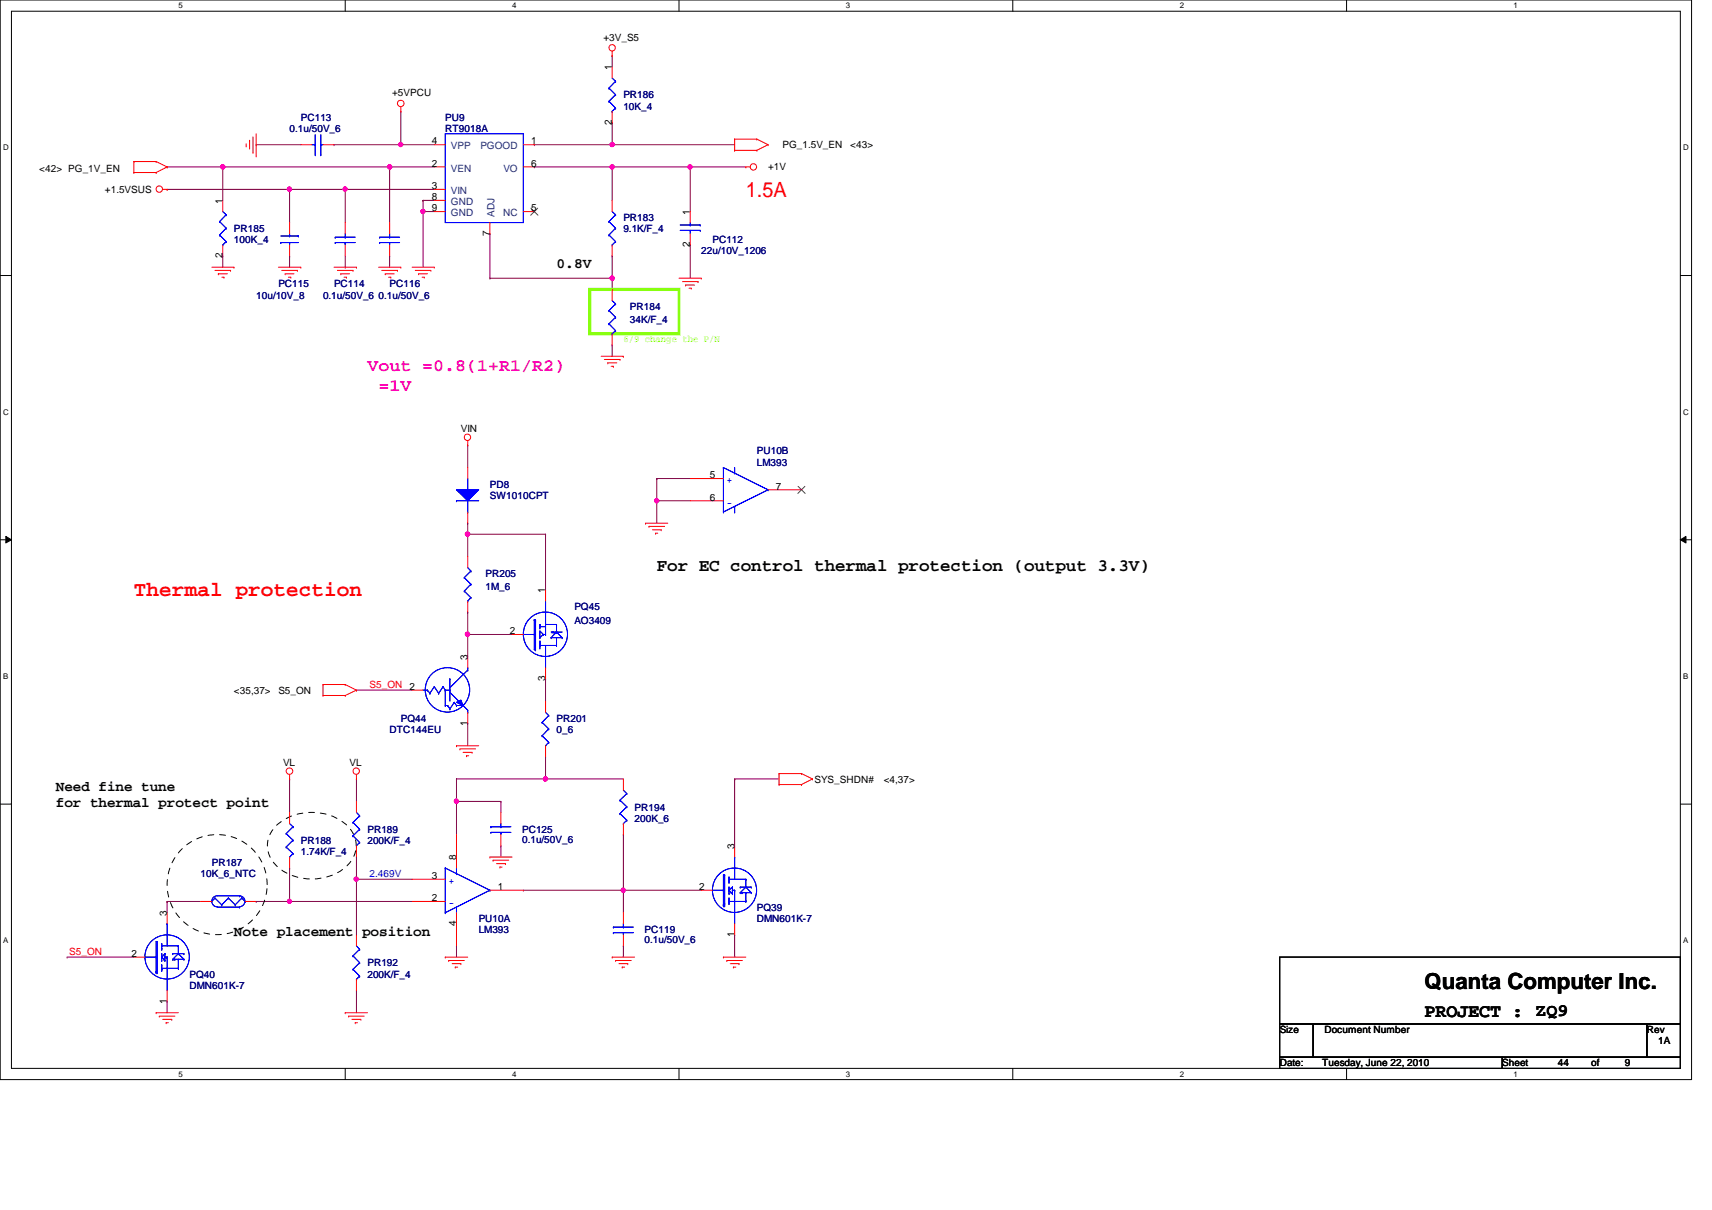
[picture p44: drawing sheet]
<svg xmlns="http://www.w3.org/2000/svg" width="297mm" height="210mm" viewBox="0 0 297 210" stroke-linecap="round" stroke-linejoin="round" font-family="sans-serif">
<defs><g id="words">
<text font-size="3.9" x="247.1" y="171.5">Quanta Computer Inc.</text>
<g font-size="3.6" fill="#f00">
<text x="129.4" y="34.2">1.5A</text>
<text x="23.2" y="103.4">Thermal protection</text>
</g>
<text font-size="3.3" x="247.1" y="176.4">PROJECT :</text>
<g font-size="3" fill="#f0f">
<text x="63.8" y="64.3">Vout =0.8(1+R1/R2)</text>
<text x="65.7" y="67.8">=1V</text>
</g>
<g font-size="3">
<text x="114" y="99.1">For EC control thermal protection (output 3.3V)</text>
<text x="266.4" y="176.3">ZQ9</text>
</g>
<g font-size="2.5">
<text x="96.6" y="46.5">0.8V</text>
<text x="9.7" y="137.2">Need fine tune</text>
<text x="9.7" y="140">for thermal protect point</text>
<text x="40.6" y="162.3">Note placement position</text>
</g>
<g font-size="1.7">
<text x="104.7" y="7">+3V_S5</text>
<text x="68" y="16.7">+5VPCU</text>
<text x="106.2" y="12.2" transform="rotate(-90 106.2 12.2)">1</text>
<text x="106.2" y="21.6" transform="rotate(-90 106.2 21.6)">2</text>
<text x="6.8" y="29.8">&lt;42&gt; PG_1V_EN</text>
<text x="74.9" y="25.1">4</text>
<text x="74.9" y="28.9">2</text>
<text x="92.2" y="25.1">1</text>
<text x="92.2" y="28.9">6</text>
<text x="133.3" y="29.4">+1V</text>
<text x="135.8" y="25.7">PG_1.5V_EN</text>
<text x="147.5" y="25.7">&lt;43&gt;</text>
<text x="18.2" y="33.5">+1.5VSUS</text>
<text x="38.6" y="35.3" transform="rotate(-90 38.6 35.3)">1</text>
<text x="74.9" y="32.8">3</text>
<text x="74.9" y="34.7">8</text>
<text x="74.9" y="36.7">9</text>
<text x="85" y="40.9" transform="rotate(-90 85 40.9)">7</text>
<text x="92.2" y="36.7">5</text>
<text x="119.7" y="37.3" transform="rotate(-90 119.7 37.3)">1</text>
<text x="38.6" y="44.8" transform="rotate(-90 38.6 44.8)">2</text>
<text x="119.7" y="42.9" transform="rotate(-90 119.7 42.9)">2</text>
<text x="80" y="75">VIN</text>
<text x="123.2" y="83">5</text>
<text x="123.2" y="86.8">6</text>
<text x="134.6" y="84.9">7</text>
<text x="94.6" y="102.9" transform="rotate(-90 94.6 102.9)">1</text>
<text x="88.5" y="110">2</text>
<text x="71.1" y="119.7">2</text>
<text x="81.1" y="114.5" transform="rotate(-90 81.1 114.5)">3</text>
<text x="94.6" y="118.2" transform="rotate(-90 94.6 118.2)">3</text>
<text x="40.6" y="120.4">&lt;35,37&gt;</text>
<text x="48.3" y="120.4">S5_ON</text>
<text x="81.1" y="125.9" transform="rotate(-90 81.1 125.9)">1</text>
<text x="49.1" y="132.9">VL</text>
<text x="60.7" y="132.9">VL</text>
<text x="141.3" y="135.8">SYS_SHDN#</text>
<text x="153.3" y="135.8">&lt;4,37&gt;</text>
<text x="79.2" y="149.2" transform="rotate(-90 79.2 149.2)">8</text>
<text x="127.4" y="147.3" transform="rotate(-90 127.4 147.3)">3</text>
<text x="74.9" y="152.5">3</text>
<text x="86.4" y="154.4">1</text>
<text x="121.3" y="154.4">2</text>
<text x="29" y="158.9" transform="rotate(-90 29 158.9)">3</text>
<text x="74.9" y="156.3">2</text>
<text x="79.2" y="160.7" transform="rotate(-90 79.2 160.7)">4</text>
<text x="22.8" y="166">2</text>
<text x="127.4" y="162.6" transform="rotate(-90 127.4 162.6)">1</text>
<text x="29" y="174.2" transform="rotate(-90 29 174.2)">1</text>
<text x="222" y="179.2">Size</text>
<text x="229.8" y="179.2">Document Number</text>
<text x="285.7" y="179.2">Rev</text>
<text x="222" y="185">Date:</text>
<text x="229.4" y="185">Tuesday, June 22, 2010</text>
<text x="260.6" y="185">Sheet</text>
<text x="270.3" y="185">44</text>
<text x="276.1" y="185">of</text>
<text x="281.9" y="185">9</text>
<text x="287.7" y="181.1">1A</text>
</g>
<g font-size="1.7" fill="#000080">
<text x="108.2" y="17.1">PR186</text>
<text x="50.2" y="22.9">0.1u/50V_6</text>
<text x="52.2" y="20.9">PC113</text>
<text x="77.3" y="20.9">PU9</text>
<text x="77.3" y="22.9">RT9018A</text>
<text x="108.2" y="19">10K_4</text>
<text x="40.6" y="40.2">PR185</text>
<text x="108.2" y="38.3">PR183</text>
<text x="108.2" y="40.2">9.1K/F_4</text>
<text x="40.6" y="42.2">100K_4</text>
<text x="121.7" y="44.1">22u/10V_1206</text>
<text x="123.6" y="42.2">PC112</text>
<text x="44.4" y="51.8">10u/10V_8</text>
<text x="48.3" y="49.9">PC115</text>
<text x="56" y="51.8">0.1u/50V_6</text>
<text x="58" y="49.9">PC114</text>
<text x="65.7" y="51.8">0.1u/50V_6</text>
<text x="67.6" y="49.9">PC116</text>
<text x="109.3" y="53.8">PR184</text>
<text x="109.3" y="56">34K/F_4</text>
<text x="131.3" y="78.8">PU10B</text>
<text x="131.3" y="80.8">LM393</text>
<text x="85" y="84.6">PD8</text>
<text x="85" y="86.6">SW1010CPT</text>
<text x="84.2" y="100.1">PR205</text>
<text x="84.2" y="102.4">1M_6</text>
<text x="99.6" y="105.9">PQ45</text>
<text x="99.6" y="108.2">AO3409</text>
<text x="69.6" y="125.2">PQ44</text>
<text x="96.6" y="125.2">PR201</text>
<text x="67.6" y="127.1">DTC144EU</text>
<text x="96.6" y="127.1">0_6</text>
<text x="110.1" y="140.6">PR194</text>
<text x="110.1" y="142.5">200K_6</text>
<text x="52.2" y="146.4">PR188</text>
<text x="52.2" y="148.3">1.74K/F_4</text>
<text x="63.8" y="144.5">PR189</text>
<text x="63.8" y="146.4">200K/F_4</text>
<text x="90.6" y="144.5">PC125</text>
<text x="90.6" y="146.2">0.1u/50V_6</text>
<text x="34.8" y="152.2">10K_6_NTC</text>
<text x="36.7" y="150.3">PR187</text>
<text x="83.1" y="159.9">PU10A</text>
<text x="83.1" y="161.8">LM393</text>
<text x="111.8" y="161.8">PC119</text>
<text x="131.3" y="158">PQ39</text>
<text x="131.3" y="159.9">DMN601K-7</text>
<text x="63.8" y="167.6">PR192</text>
<text x="111.8" y="163.6">0.1u/50V_6</text>
<text x="32.9" y="169.6">PQ40</text>
<text x="32.9" y="171.5">DMN601K-7</text>
<text x="63.8" y="169.6">200K/F_4</text>
</g>
<g font-size="1.7" fill="#004080">
<text x="78.2" y="25.9">VPP</text>
<text x="78.2" y="29.8">VEN</text>
<text x="83.4" y="25.9">PGOOD</text>
<text x="87.3" y="29.8">VO</text>
<text x="78.2" y="33.7">VIN</text>
<text x="78.2" y="35.6">GND</text>
<text x="78.2" y="37.5">GND</text>
<text x="85.8" y="37.6" transform="rotate(-90 85.8 37.6)">ADJ</text>
<text x="87.3" y="37.5">NC</text>
</g>
<text font-size="1.7" fill="#80ff00" x="108.2" y="59.3">6/9 change the P/N</text>
<g font-size="1.7" fill="#00f">
<text x="126.1" y="83.9">+</text>
<text x="126.1" y="87.7">-</text>
<text x="64.1" y="152.1">2.469V</text>
<text x="77.8" y="153.3">+</text>
<text x="77.8" y="157.2">-</text>
</g>
<g font-size="1.7" fill="#f00">
<text x="64.1" y="119.3">S5_ON</text>
<text x="12" y="165.7">S5_ON</text>
</g>
<g font-size="1.4">
<text x="30.9" y="1.4">5</text>
<text x="88.9" y="1.4">4</text>
<text x="146.8" y="1.4">3</text>
<text x="204.7" y="1.4">2</text>
<text x="262.6" y="1.4">1</text>
<text x=".5" y="26.1">D</text>
<text x="292.1" y="26.1">D</text>
<text x=".5" y="71.9">C</text>
<text x="292.1" y="71.9">C</text>
<text x=".5" y="117.8">B</text>
<text x="292.1" y="117.8">B</text>
<text x=".5" y="163.6">A</text>
<text x="292.1" y="163.6">A</text>
<text x="30.9" y="186.8">5</text>
<text x="88.9" y="186.8">4</text>
<text x="146.8" y="186.8">3</text>
<text x="204.7" y="186.8">2</text>
<text x="262.6" y="186.8">1</text>
</g>
</g></defs>
<path d="M0 0h293.5v187.3h-293.5zM2 1.9h289.5v183.4h-289.5z" fill="none" stroke="#000" stroke-width=".17"/>
<g fill="#fff">
<path d="M30.9 .2h.8v1.5h-.8z"/>
<path d="M30.9 185.5h.8v1.6h-.8z"/>
</g>
<path d="M59.9 0v1.9M59.9 185.3v2" fill="none" stroke="#000" stroke-width=".17"/>
<g fill="#fff">
<path d="M88.9 .2h.7v1.5h-.7z"/>
<path d="M88.9 185.5h.7v1.6h-.7z"/>
</g>
<path d="M117.8 0v1.9M117.8 185.3v2" fill="none" stroke="#000" stroke-width=".17"/>
<g fill="#fff">
<path d="M146.8 .2h.7v1.5h-.7z"/>
<path d="M146.8 185.5h.7v1.6h-.7z"/>
</g>
<path d="M175.7 0v1.9M175.7 185.3v2" fill="none" stroke="#000" stroke-width=".17"/>
<g fill="#fff">
<path d="M204.7 .2h.7v1.5h-.7z"/>
<path d="M204.7 185.5h.7v1.6h-.7z"/>
</g>
<path d="M233.6 0v1.9M233.6 185.3v2" fill="none" stroke="#000" stroke-width=".17"/>
<g fill="#fff">
<path d="M262.6 .2h.8v1.5h-.8z"/>
<path d="M262.6 185.5h.8v1.6h-.8z"/>
<path d="M.5 24.8h1v1.6h-1z"/>
<path d="M292.1 24.8h.9v1.6h-.9z"/>
<path d="M.5 70.7h1v1.5h-1z"/>
<path d="M292.1 70.7h.9v1.5h-.9z"/>
</g>
<path d="M0 47.8h2M291.5 47.8h2" fill="none" stroke="#000" stroke-width=".17"/>
<g fill="#fff">
<path d="M.5 116.5h.9v1.6h-.9z"/>
<path d="M292.1 116.5h.8v1.6h-.8z"/>
</g>
<path d="M0 93.6h2M1 93l1 .6-1 .6zM291.5 93.6l1-.6v1.2zM291.5 93.6h2" fill="none" stroke="#000" stroke-width=".17"/>
<path d="M1 93l1 .6-1 .6zM291.5 93.6l1-.6v1.2z" fill="#000"/>
<g fill="#fff">
<path d="M.5 162.4h.9v1.5h-.9z"/>
<path d="M292.1 162.4h.8v1.5h-.8z"/>
</g>
<path d="M0 139.5h2M291.5 139.5h2" fill="none" stroke="#000" stroke-width=".17"/>
<path d="M50.2 150.6h.1M50.2 150.6v5.8" fill="none" stroke="#800040" stroke-width=".17"/>
<circle cx="50.2" cy="156.4" r=".37" fill="#f0f"/>
<circle cx="50.2" cy="156.4" r=".37" fill="none" stroke="#f0f" stroke-width=".17"/>
<path d="M81.1 90.8h.1M81.1 90.8v1.9M114 83h.1M114 83v3.9M79.2 135.1h.1M79.2 135.1h15.5M79.2 135.1v3.9M44.4 156.4h.1M44.4 156.4h5.8" fill="none" stroke="#800040" stroke-width=".17"/>
<circle cx="79.2" cy="139" r=".38" fill="#f0f"/>
<circle cx="79.2" cy="139" r=".38" fill="none" stroke="#f0f" stroke-width=".17"/>
<path d="M81.1 92.7h.1M81.1 92.7v3.8M94.7 92.7h.1M94.7 92.7v9.6M94.7 135.1h.1M94.7 135.1h13.5" fill="none" stroke="#800040" stroke-width=".17"/>
<circle cx="81.1" cy="92.6" r=".37" fill="#f0f"/>
<circle cx="81.1" cy="92.6" r=".37" fill="none" stroke="#f0f" stroke-width=".17"/>
<path d="M81.1 92.7h.1M81.1 92.7h13.6M81.1 110.1h.1M81.1 110.1v3.8M94.7 117.8h.1M94.7 117.8v3.8" fill="none" stroke="#800040" stroke-width=".17"/>
<circle cx="81.1" cy="110" r=".38" fill="#f0f"/>
<circle cx="81.1" cy="110" r=".38" fill="none" stroke="#f0f" stroke-width=".17"/>
<g fill="none" stroke="#800040" stroke-width=".17">
<path d="M61.8 119.7h.1M61.8 119.7h9.7M81.1 110.1h.1M81.1 106.2h.1M81.1 110.1h7.8M81.1 106.2v3.9M61.8 135.1h.1M61.8 135.1v3.9M79.2 139h.1M79.2 139v5.8M79.2 139h7.7M86.9 139h.1"/>
<path d="M86.9 139v1.9M61.8 152.5h.1M61.8 152.5v9.7M86.9 146.7h.1M86.9 146.7v2M79.2 164.1h.1M79.2 164.1v1.9"/>
</g>
<circle cx="61.8" cy="152.5" r=".37" fill="#f0f"/>
<circle cx="61.8" cy="152.5" r=".37" fill="none" stroke="#f0f" stroke-width=".17"/>
<g fill="none" stroke="#800040" stroke-width=".17">
<path d="M50.2 135.1h.1M50.2 135.1v5.8M50.2 156.4h.1M50.2 156.4h21.3M61.8 152.5h.1M61.8 152.5h9.7M108.2 154.4h.1M108.2 154.4v3.9M108.2 154.4h13.5M61.8 171.8h.1M61.8 171.8v3.9M108.2 164.1h.1"/>
<path d="M108.2 164.1v1.9"/>
</g>
<circle cx="108.1" cy="154.4" r=".38" fill="#f0f"/>
<circle cx="108.1" cy="154.4" r=".38" fill="none" stroke="#f0f" stroke-width=".17"/>
<path d="M94.7 131.3h.1M94.7 131.3v3.8M127.5 135.1h.1M127.5 135.1v11.6M127.5 135.1h7.7M29 156.4h.1M29 156.4v1.9M29 173.7h.1M29 173.7v2M127.5 162.2h.1M127.5 162.2v3.8" fill="none" stroke="#800040" stroke-width=".17"/>
<circle cx="94.6" cy="135.1" r=".38" fill="#f0f"/>
<circle cx="94.6" cy="135.1" r=".38" fill="none" stroke="#f0f" stroke-width=".17"/>
<g fill="none" stroke="#800040" stroke-width=".17">
<path d="M81.1 77.2h.1M81.1 77.2v3.9M114 83h.1M114 86.9h.1M114 83h5.8M114 86.9v3.9M81.1 125.5h.1M81.1 125.5v3.9M29 156.4h.1M29 156.4h5.8M61.8 148.7h.1M61.8 148.7v3.8"/>
<path d="M90.8 154.4h.1M108.2 144.8h.1M108.2 144.8v9.6h-17.4M11.6 166h.1M11.6 166h11.6"/>
</g>
<circle cx="113.9" cy="86.9" r=".38" fill="#f0f"/>
<circle cx="113.9" cy="86.9" r=".38" fill="none" stroke="#f0f" stroke-width=".17"/>
<path d="M29 29h.1M29 29h38.6M38.6 29h.1M38.6 29v5.8M38.6 44.4h.1M38.6 44.4v2M59.9 46.4h.1M59.9 44.4v2M114 86.9h.1M114 86.9h5.8" fill="none" stroke="#800040" stroke-width=".17"/>
<circle cx="38.6" cy="29" r=".38" fill="#f0f"/>
<circle cx="38.6" cy="29" r=".38" fill="none" stroke="#f0f" stroke-width=".17"/>
<path d="M106.2 25.1h.1M106.2 25.1h21.3" fill="none" stroke="#800040" stroke-width=".17"/>
<circle cx="106.2" cy="25.1" r=".37" fill="#f0f"/>
<circle cx="106.2" cy="25.1" r=".37" fill="none" stroke="#f0f" stroke-width=".17"/>
<path d="M67.6 29h.1M67.6 29v9.6" fill="none" stroke="#800040" stroke-width=".17"/>
<circle cx="67.6" cy="29" r=".38" fill="#f0f"/>
<circle cx="67.6" cy="29" r=".38" fill="none" stroke="#f0f" stroke-width=".17"/>
<g fill="none" stroke="#800040" stroke-width=".17">
<path d="M29 32.9h.1M29 32.9h21.2M44.4 25.1h.1M44.4 25.1h7.8M67.6 29h.1M67.6 29h7.7M73.4 34.8h.1M73.4 34.8v1.9M92.7 29h.1M92.7 29h36.7M106.2 29h.1M119.8 29h.1"/>
<path d="M106.2 44.4h.1M106.2 44.4v3.9"/>
</g>
<circle cx="106.2" cy="29" r=".38" fill="#f0f"/>
<circle cx="106.2" cy="29" r=".38" fill="none" stroke="#f0f" stroke-width=".17"/>
<path d="M69.6 19.3h.1M69.6 19.3v5.8M85 40.6h.1M85 40.6v7.7" fill="none" stroke="#800040" stroke-width=".17"/>
<circle cx="69.5" cy="25.1" r=".37" fill="#f0f"/>
<circle cx="69.5" cy="25.1" r=".37" fill="none" stroke="#f0f" stroke-width=".17"/>
<path d="M69.6 25.1h.1M69.6 25.1h5.7M73.4 36.7h.1M73.4 36.7v9.7" fill="none" stroke="#800040" stroke-width=".17"/>
<circle cx="73.4" cy="36.7" r=".37" fill="#f0f"/>
<circle cx="73.4" cy="36.7" r=".37" fill="none" stroke="#f0f" stroke-width=".17"/>
<path d="M50.2 32.9h.1M50.2 32.9v5.7M50.2 32.9h9.7M59.9 32.9h.1M59.9 32.9v5.7M73.4 34.8h.1M73.4 34.8h1.9M106.2 48.3h.1M106.2 48.3v1.9M119.8 42.5h.1M119.8 42.5v5.8" fill="none" stroke="#800040" stroke-width=".17"/>
<circle cx="50.2" cy="32.8" r=".38" fill="#f0f"/>
<circle cx="50.2" cy="32.8" r=".38" fill="none" stroke="#f0f" stroke-width=".17"/>
<path d="M73.4 36.7h.1M73.4 36.7h1.9M85 48.3h.1M85 48.3h21.2M106.2 59.9h.1M106.2 59.9v1.9" fill="none" stroke="#800040" stroke-width=".17"/>
<circle cx="106.2" cy="48.3" r=".38" fill="#f0f"/>
<circle cx="106.2" cy="48.3" r=".38" fill="none" stroke="#f0f" stroke-width=".17"/>
<path d="M106.2 29h.1M106.2 29v5.8M119.8 29h.1M119.8 29v7.7" fill="none" stroke="#800040" stroke-width=".17"/>
<circle cx="119.7" cy="29" r=".38" fill="#f0f"/>
<circle cx="119.7" cy="29" r=".38" fill="none" stroke="#f0f" stroke-width=".17"/>
<path d="M59.9 32.9h.1M59.9 32.9h15.4" fill="none" stroke="#800040" stroke-width=".17"/>
<circle cx="59.9" cy="32.8" r=".38" fill="#f0f"/>
<circle cx="59.9" cy="32.8" r=".38" fill="none" stroke="#f0f" stroke-width=".17"/>
<path d="M106.2 9.7h.1M106.2 9.7v1.9M58 25.1h.1M58 25.1h11.6M92.7 25.1h.1M106.2 21.3h.1M106.2 21.3v3.8h-13.5M50.2 44.4h.1M50.2 44.4v2M67.6 44.4h.1M67.6 44.4v2" fill="none" stroke="#800040" stroke-width=".17"/>
<g fill="none" stroke="#f00" stroke-width=".17">
<path d="M69.6 19.3h.1M69.6 18.5v.8M106.2 9.7h.1M106.2 8.9v.8M23.2 29.9h.1M23.2 28h.1M23.2 28h3.9M23.2 29.9h3.9M23.2 28v1.9M27.1 28h.1M27.1 29.9h.1M27.1 28l1.9 1"/>
<path d="M28.2 32.9h.8M29 29h.1M29 32.9h.1M29 29l-1.9 .9M38.6 34.8v1.9M42.7 25.3h.1M42.7 24.9v.4M43.3 24.3h.1M43.3 24.3v1.6M43.9 26.5h.1M43.9 23.7v2.8M44.4 27.1h.1"/>
<path d="M44.4 23.2v3.9M67.6 38.6v2M127.5 24.1h.1M127.5 26.1h.1M127.5 24.1h3.8M127.5 24.1v2M127.5 26.1h3.8M129.4 29h.1M129.4 29h.8M131.3 24.1h.1M131.3 26.1h.1M131.3 24.1l2 1"/>
<path d="M133.3 25.1h.1M133.3 25.1l-2 1M36.7 46.4h3.9M37.3 46.9h2.7M37.9 47.5h.1M37.9 47.5h1.6M38.5 48.1h.4M38.6 42.5v1.9M38.9 48.1h.1M40 46.9h.1M40.6 46.4h.1M48.3 46.4h3.9"/>
<path d="M48.9 46.9h2.7M49.5 47.5h.1M49.5 47.5h1.5M50 48.1h.5M50.5 48.1h.1M51.6 46.9h.1M52.2 46.4h.1M58 46.4h3.8M58.5 46.9h2.8M59.1 47.5h.1M59.1 47.5h1.6M59.7 48.1h.4"/>
<path d="M60.1 48.1h.1M61.3 46.9h.1M61.8 46.4h.1M65.7 46.4h3.9M66.2 46.9h2.8M66.8 47.5h.1M66.8 47.5h1.6M67.4 48.1h.4M67.6 42.5v1.9M67.8 48.1h.1M69 46.9h.1M69.6 46.4h.1"/>
<path d="M71.5 46.4h3.8M72 46.9h2.8M72.6 47.5h.1M72.6 47.5h1.6M73.2 48.1h.4M73.6 48.1h.1M74.8 46.9h.1M75.3 46.4h.1M117.8 48.3h3.9M118.4 48.9h2.7M119 49.4h.1M119 49.4h1.5"/>
<path d="M119.5 50h.4M119.9 50h.1M121.1 48.9h.1M121.7 48.3h.1M81.1 77.2h.1M81.1 76.5v.7M104.3 61.8h3.9M104.9 62.4h2.7M105.4 62.9h.1M105.4 62.9h1.6M106 63.5h.4M106.4 63.5h.1"/>
<path d="M107.6 62.4h.1M108.2 61.8h.1M112 90.8h.1M112 90.8h3.9M112.6 91.3h.1M112.6 91.3h2.7M113.2 91.9h1.5M113.7 92.5h.1M113.7 92.5h.4M114.7 91.9h.1M56 118.7h.1M56 118.7h3.9"/>
<path d="M56 118.7v1.9M59.9 118.7h.1M59.9 118.7l1.9 1M61.8 119.7h.1M61.8 119.7l-1.9 .9M50.2 135.1h.1M50.2 134.4v.7M56 120.6h.1M56 120.6h3.9M59.9 120.6h.1M61.8 135.1h.1M61.8 134.4v.7"/>
<path d="M61.8 139v1.9M79.2 129.4h.1M79.2 129.4h3.9M79.8 129.9h.1M79.8 129.9h2.7M80.3 130.5h1.6M80.9 131.1h.1M80.9 131.1h.4M81.9 130.5h.1M135.2 136.1h.1M135.2 134.2h.1M135.2 134.2h3.9"/>
<path d="M135.2 136.1h3.9M135.2 134.2v1.9M139.1 134.2h.1M139.1 136.1h.1M139.1 134.2l1.9 .9M141 135.1h.1M141 135.1l-1.9 1M61.8 146.7v2M85 148.7h.1M85 148.7h3.9M85.6 149.2h.1M85.6 149.2h2.7"/>
<path d="M86.1 149.8h1.6M86.7 150.4h.1M86.7 150.4h.4M86.9 140.9v2M86.9 144.8v1.9M87.7 149.8h.1M121.7 154.4h1.9M127.5 146.7v2M27.1 175.7h.1M27.1 175.7h3.8M27.6 176.3h.1M27.6 176.3h2.7"/>
<path d="M28.2 176.8h1.6M28.8 177.4h.1M28.8 177.4h.4M29.8 176.8h.1M59.9 175.7h.1M59.9 175.7h3.9M60.5 176.3h.1M60.5 176.3h2.7M61 176.8h1.6M61.6 177.4h.1M61.6 177.4h.4M62.6 176.8h.1"/>
<path d="M77.3 166h.1M77.3 166h3.8M77.8 166.6h.1M77.8 166.6h2.8M78.4 167.2h1.6M79 167.8h.1M79 167.8h.4M80 167.2h.1M106.2 166h.1M106.2 166h3.9M106.8 166.6h.1M106.8 166.6h2.7"/>
<path d="M107.4 167.2h1.5M107.9 167.8h.1M107.9 167.8h.5M108.9 167.2h.1M125.5 166h.1M125.5 166h3.9M126.1 166.6h.1M126.1 166.6h2.7M126.7 167.2h1.5M127.3 167.8h.1M127.3 167.8h.4M127.5 160.2v2"/>
<path d="M128.2 167.2h.1"/>
<circle cx="69.5" cy="18" r=".56"/>
<circle cx="106.2" cy="8.3" r=".56"/>
<circle cx="27.6" cy="32.8" r=".56"/>
<circle cx="130.7" cy="29" r=".56"/>
<circle cx="81.1" cy="75.9" r=".56"/>
<circle cx="50.2" cy="133.8" r=".56"/>
<circle cx="61.8" cy="133.8" r=".56"/>
</g>
<path d="M222 166h69.5v11.6h-69.5zM222 177.6h5.8v5.8h-5.8zM227.8 177.6h57.9v5.8h-57.9zM285.7 177.6h5.8v5.8h-5.8zM222 183.4h38.6v1.9h-38.6zM260.6 183.4h30.9v1.9h-30.9z" fill="none" stroke="#000" stroke-width=".17"/>
<g fill="none" stroke="#000" stroke-width=".17" stroke-dasharray="1 1 1 1 1 1 1 1">
<path d="M47.6 143.6a9.3 9.3 0 0 1 13 0 4.7 4.7 0 0 1-.7 6.9 9.3 9.3 0 0 1-12.3-.7 4.6 4.6 0 0 1 0-6.2z"/>
<circle cx="37.7" cy="153.5" r="8.7"/>
</g>
<path d="M102.4 50.2h15.4v7.7h-15.4z" fill="none" stroke="#80ff00" stroke-width=".55"/>
<g fill="none" stroke="#00f" stroke-width=".17">
<path d="M38.1 38.4h.1M38.1 38.4l1.1 1.2M38.6 36.7l.6 .6M39.2 37.3h.1M39.2 39.6h.1M39.2 37.3l-1.1 1.1M39.2 39.6l-1.1 1.2M38.1 40.8h.1M38.1 40.8l1.1 1.1M38.6 42.5h.1M39.2 41.9h.1M39.2 41.9l-.6 .6"/>
<path d="M65.9 41.1h.1M65.9 42.1h.1M65.9 41.1h3.4M65.9 42.1h3.4M67.6 42.1h.1M67.6 41.1h.1M67.6 40.6v.5M67.6 42.1v.4M61.3 142.7h.1M61.3 145h.1M61.3 142.7l1.1 1.1M61.3 145l1.1 1.1"/>
<path d="M61.8 146.7h.1M61.8 140.9l.6 .6M62.4 141.5h.1M62.4 143.8h.1M62.4 146.1h.1M62.4 141.5l-1.1 1.2M62.4 143.8l-1.1 1.2M62.4 146.1l-.6 .6M85.2 143.4h.1M85.2 144.4h.1M85.2 143.4h3.4M85.2 144.4h3.4"/>
<path d="M86.9 144.4h.1M86.9 143.4h.1M86.9 142.9v.5M86.9 144.4v.4M123.6 154.4h1.9M125.5 157h.1M125.5 154.4h.1M125.5 157.1h.1M125.5 157.1h.2M125.7 151.8h.1M125.7 156.8h.1M125.7 157.1h.1"/>
<path d="M125.7 151.8h-.2v5.3M125.7 151.8v5.3M126.5 152.5h.1M126.5 154.4h.1M126.5 153.9h.1M126.5 155h.1M126.5 155.8h.1M126.5 156.6h.1M126.5 152.1h.1M126.5 152.9h.1M126.5 153.1h.1M126.5 156.4h.1"/>
<path d="M126.5 156.8h.1M126.5 152.5h2.9M126.5 154.4l.4 .5M126.5 152.1v1M126.5 153.9v1.1M126.5 155.8v1M126.5 156.4h2.9M126.9 154.9h.1M126.9 154.9l.2 .1M127.1 155h.1M127.1 153.9h.1M127.1 154.4h.1"/>
<path d="M127.1 154.4h.4M127.1 153.9l-.6 .5M127.1 153.9v1.1M127.5 154.4h.1M127.5 148.7h.1M127.5 148.7v3.8M127.5 154.4v5.8M128.4 154.9h.1M128.4 153.9h.1M128.4 154.9h1.9M128.4 153.9h1.9M128.6 154.9h.1"/>
<path d="M128.8 154.9h.1M129.4 154.9h.1M129.4 152.5h.1M129.4 153.9h.1M129.4 156.4h.1M129.4 152.5v1.4M129.4 154.9v1.5M129.4 153.9l.9 1M129.4 153.9l-1 1M130.3 154.9h.1M130.3 153.9h.1"/>
<circle cx="127.4" cy="154.4" r="3.8"/>
</g>
<path d="M79.2 121.8l.8-.3 .3 .9z" fill="#00f"/>
<g fill="none" stroke="#00f" stroke-width=".17">
<path d="M73.4 119.7h.8M74.2 119.7h.1M74.2 119.7l.4 .6M75.3 119.1h.1M75.3 119.1l-.7 1.2M75.3 119.1l.8 1.2M76.9 119.1h.1M76.9 119.1l-.8 1.2M76.9 119.1l.4 .6M77.3 119.7h.1M77.3 119.7h.8M77.3 119.7v2.7"/>
<path d="M78.1 119.7h.1M78.1 117.8h.1M78.1 117.8v3.8M81.1 116.2h.1M81.1 115.8h.1M81.1 115.8v.4M81.1 116.2l-3 3.1M74.6 120.3h.1M76.1 120.3h.1M77.3 122.4h.1M77.3 122.4h.4M77.7 122.4h.1"/>
<path d="M77.7 122.4l.4 .6M78.1 123h.1M78.1 120.1l1.5 1.5M78.8 121.8h.1M78.8 121.8l-.7 1.2M78.8 121.8l.4 .6M79.2 121.8l.8-.3 .3 .9zM79.2 122.4h.1M79.2 122.4h1.1M79.6 121.6h.1M80.3 122.4h.1M80.3 122.4l.8 .8"/>
<path d="M81.1 123.6h.1M81.1 123.2h.1M81.1 123.2v.4"/>
<circle cx="77.6" cy="119.7" r="3.9"/>
</g>
<path d="M79.2 121.8l.8-.3 .3 .9z" fill="#00f"/>
<g fill="none" stroke="#00f" stroke-width=".17">
<path d="M54.1 25.1h.6M54.7 26.8h.1M54.7 25.1h.1M54.7 23.4v3.4M55.7 25.1h.1M55.7 26.8h.1M55.7 25.1h.3M55.7 23.4v3.4M77.3 23.2h13.5v15.4h-13.5zM105.7 38.4h.1M105.7 38.4l1.1 1.2M106.2 36.7l.6 .6"/>
<path d="M106.8 37.3h.1M106.8 39.6h.1M106.8 37.3l-1.1 1.1M106.8 39.6l-1.1 1.2M118 40h3.5M118 39h3.5M119.8 39h.1M119.8 40h.1M119.8 38.6v.4M119.8 40v.6M121.5 40h.1M121.5 39h.1"/>
<path d="M48.7 42.1h.1M48.7 42.1h3.1M48.7 40.9h3.1M50.2 40.9h.1M50.2 42.1h.1M50.2 40.6v.3M50.2 42.1v.4M51.8 40.9h.1M58.2 41.1h.1M58.2 42.1h.1M58.2 42.1h3.4M58.2 41.1h3.4"/>
<path d="M59.9 42.1h.1M59.9 41.1h.1M59.9 40.6v.5M59.9 42.1v.4M105.7 40.8h.1M105.7 40.8l1.1 1.1M106.2 42.5h.1M106.8 41.9h.1M106.8 41.9l-.6 .6M81.1 98.5l.6 .6M81.7 99.1h.1M81.7 99.1l-1.1 1.1"/>
<path d="M125.5 88.8h.1M125.5 81.1h.1M125.5 81.1l7.8 3.9M125.5 81.1v7.7M127.5 82h.1M127.5 88.8h.1M127.5 81.1v.9M127.5 87.8v1M133.3 85h.1M133.3 85l-7.8 3.8M73.4 119.7h.8M74.2 119.7h.1"/>
<path d="M74.2 119.7l.4 .6M75.3 119.1h.1M75.3 119.1l-.7 1.2M75.3 119.1l.8 1.2M76.9 119.1h.1M76.9 119.1l-.8 1.2M76.9 119.1l.4 .6M77.3 119.7h.1M77.3 119.7h.8M77.3 119.7v2.7M78.1 119.7h.1M78.1 117.8h.1"/>
<path d="M78.1 117.8v3.8M80.6 100.2h.1M80.6 102.5h.1M80.6 100.2l1.1 1.1M80.6 102.5l1.1 1.2M81.1 116.2h.1M81.1 115.8h.1M81.1 104.3h.1M81.1 115.8v.4M81.1 116.2l-3 3.1M81.7 101.3h.1M81.7 103.7h.1"/>
<path d="M81.7 101.3l-1.1 1.2M81.7 103.7l-.6 .6M90.8 110.1h1.9M92.7 107.5h.1M92.7 110.1h.1M92.7 107.5v5.2h.2M92.7 107.5h.2M92.9 112.7h.1M92.9 107.7h.1M92.9 107.5h.1M92.9 107.5v5.2M93.7 112h.1"/>
<path d="M93.7 111.6h.1M93.7 111.2h.1M93.7 108.7h.1M93.7 108.3h.1M93.7 109.5h.1M93.7 110.6h.1M93.7 112h2.9M93.7 108.3v.8M93.7 109.5v1.1M93.7 111.2v1.4M93.7 108.7h1M93.7 109.5l.6 .6"/>
<path d="M94.3 110.1h.1M94.3 110.1h.4M94.3 110.1l-.6 .5M94.7 110.1h.1M94.7 115.8h.1M94.7 104.3v5.8M94.7 112v3.8M94.7 108.3h1.9M95.6 110.6h.1M95.6 109.6h1.9M95.6 110.6h1.9M95.8 109.6h.1"/>
<path d="M96 109.6h.1M96.6 108.3h.1M96.6 109.6h.1M96.6 112h.1M96.6 110.6h.1M96.6 108.3v1.3M96.6 110.6v1.4M96.6 109.6l-1 1M96.6 109.6l.9 1M97.5 110.6h.1M74.6 120.3h.1M76.1 120.3h.1"/>
<path d="M77.3 122.4h.1M77.3 122.4h.4M77.7 122.4h.1M77.7 122.4l.4 .6M78.1 123h.1M78.1 120.1l1.5 1.5M78.8 121.8h.1M78.8 121.8l-.7 1.2M78.8 121.8l.4 .6M79.2 121.8l.8-.3 .3 .9zM79.2 122.4h.1M79.2 122.4h1.1"/>
<path d="M79.6 121.6h.1M80.3 122.4h.1M80.3 122.4l.8 .8M81.1 123.6h.1M81.1 123.2h.1M81.1 123.2v.4M94.1 125.3h.1M94.1 127.6h.1M94.1 125.3l1.1 1.1M94.1 127.6l1.1 1.2M94.7 129.4h.1M94.7 123.6l.5 .5"/>
<path d="M95.2 124.1h.1M95.2 126.4h.1M95.2 128.8h.1M95.2 124.1l-1.1 1.2M95.2 126.4l-1.1 1.2M95.2 128.8l-.5 .6M107.6 138.8h.1M107.6 138.8l1.2 1.2M108.2 137.1l.6 .6M108.8 137.7h.1M108.8 140h.1M108.8 137.7l-1.2 1.1"/>
<path d="M108.8 140l-1.2 1.1M49.7 144.6h.1M49.7 146.9h.1M49.7 144.6l1.1 1.2M49.7 146.9l1.1 1.2M50.2 148.7h.1M50.2 142.9l.6 .5M50.8 143.4h.1M50.8 145.8h.1M50.8 148.1h.1M50.8 143.4l-1.1 1.2M50.8 145.8l-1.1 1.1"/>
<path d="M50.8 148.1l-.6 .6M77.3 158.3h.1M77.3 150.6h.1M77.3 150.6v7.7M77.3 150.6l7.7 3.8M79.2 151.6h.1M79.2 158.3h.1M79.2 150.6v1M79.2 157.4v.9M85 154.4h.1M85 154.4l-7.7 3.9M107.6 141.1h.1"/>
<path d="M107.6 141.1l1.2 1.2M108.2 142.9h.1M108.8 142.3h.1M108.8 142.3l-.6 .6M106.4 160.8h.1M106.4 161.8h.1M106.4 160.8h3.5M106.4 161.8h3.5M108.2 161.8h.1M108.2 160.8h.1M108.2 160.2v.6M108.2 161.8v.4"/>
<circle cx="77.6" cy="119.7" r="3.9"/>
<circle cx="94.6" cy="110" r="3.8"/>
</g>
<g fill="none" stroke="#f00" stroke-width=".17">
<path d="M50.2 38.6v2M52.2 25.1h1.9M56 25.1h2M59.9 38.6v2M75.3 25.1h2M75.3 29h2M75.3 32.9h2M75.3 36.7h2M75.3 34.8h2M85 38.6v2M90.8 25.1h1.9M90.8 29h1.9"/>
<path d="M90.8 36.7h1.9M106.2 34.8v1.9M119.8 36.7v1.9M50.2 42.5v1.9M59.9 42.5v1.9M106.2 42.5v1.9M119.8 40.6v1.9M81.1 96.5v2M119.8 83h5.7M119.8 86.9h5.7M133.3 85h5.8M71.5 119.7h1.9"/>
<path d="M81.1 104.3v1.9M81.1 113.9v1.9M88.9 110.1h1.9M94.7 102.3v2M94.7 115.8v2M81.1 123.6v1.9M94.7 121.6v2M94.7 129.4v1.9M108.2 135.1v2M50.2 140.9v2M50.2 148.7v1.9M71.5 152.5h5.8"/>
<path d="M71.5 156.4h5.8M79.2 144.8v5.8M79.2 158.3v5.8M85 154.4h5.8M108.2 142.9v1.9M108.2 158.3v1.9M108.2 162.2v1.9"/>
</g>
<path d="M92.1 36.1l1.2 1.2M93.3 36.1l-1.2 1.2M138.5 84.4l1.2 1.2M139.7 84.4l-1.3 1.2" fill="none" stroke="#804000" stroke-width=".17"/>
<path d="M79.2 85h3.9l-2 1.9z" fill="#00f"/>
<path d="M79.2 85h3.9l-2 1.9zM79.2 86.9h.1M79.2 86.9h3.9M81.1 85h.1M81.1 88.8h.1M81.1 83v2M81.1 86.9v1.9" fill="none" stroke="#00f" stroke-width=".17"/>
<path d="M79.2 85h3.9l-2 1.9z" fill="#00f"/>
<g fill="none" stroke="#00f" stroke-width=".17">
<path d="M105.7 15.3h.1M105.7 17.6h.1M105.7 15.3l1.1 1.1M105.7 17.6l1.1 1.2M106.2 19.3h.1M106.2 13.5l.6 .6M106.8 14.1h.1M106.8 16.4h.1M106.8 18.8h.1M106.8 14.1l-1.1 1.2M106.8 16.4l-1.1 1.2M106.8 18.8l-.6 .5"/>
<path d="M105.7 53.9h.1M105.7 56.2h.1M105.7 53.9l1.1 1.1M105.7 56.2l1.1 1.2M106.2 57.9h.1M106.2 52.2l.6 .5M106.8 52.7h.1M106.8 55h.1M106.8 57.4h.1M106.8 52.7l-1.1 1.2M106.8 55l-1.1 1.2M106.8 57.4l-.6 .5"/>
<path d="M79.2 85h3.9l-2 1.9zM79.2 86.9h.1M79.2 86.9h3.9M81.1 85h.1M81.1 88.8h.1M81.1 83v2M81.1 86.9v1.9M37.3 155.8h.1M37.3 155.8l-.6 .6M37.3 155.8l1.2 1.2M37.7 157.4h3.9M38.5 157h.1"/>
<path d="M39.6 155.8h.1M39.6 155.8l-1.1 1.2M39.6 155.8l1.2 1.2M40.8 157h.1M41.6 155.4h-3.9a.95 .95 0 0 0-1 .9 .95 .95 0 0 0 1 1M41.6 155.4h.1M41.6 157.4h.1M41.6 155.4a.95 .95 0 0 1 .9 1 .95 .95 0 0 1-.9 .9M41.9 155.8h.1M41.9 155.8l-1.1 1.2M41.9 155.8l.6 .6M42.5 156.4h.1"/>
<path d="M25.1 166h2M27.1 168.5h.1M27.1 166h.1M27.1 168.7h.1M27.1 168.7h.2M27.3 163.3h.1M27.3 168.4h.1M27.3 168.7h.1M27.3 163.3h-.2v5.4M27.3 163.3v5.4M28.1 164.1h.1M28.1 166h.1"/>
<path d="M28.1 165.4h.1M28.1 166.6h.1M28.1 167.4h.1M28.1 168.1h.1M28.1 163.7h.1M28.1 164.5h.1M28.1 164.7h.1M28.1 168h.1M28.1 168.4h.1M28.1 164.1h2.8M28.1 166l.3 .4M28.1 163.7v1"/>
<path d="M28.1 165.4v1.2M28.1 167.4v1M28.1 168h2.8M28.4 166.4h.1M28.4 166.4l.2 .2M28.6 166.6h.1M28.6 165.4h.1M28.6 166h.1M28.6 166h.4M28.6 165.4l-.5 .6M28.6 165.4v1.2M29 166h.1"/>
<path d="M29 160.2h.1M29 160.2v3.9M29 166v5.8M30 166.4h.1M30 165.4h.1M30 166.4h1.9M30 165.4h1.9M30.2 166.4h.1M30.3 166.4h.1M30.9 166.4h.1M30.9 164.1h.1M30.9 165.4h.1"/>
<path d="M30.9 168h.1M30.9 164.1v1.3M30.9 166.4v1.6M30.9 165.4l1 1M30.9 165.4l-.9 1M31.9 166.4h.1M31.9 165.4h.1M61.3 165.8h.1M61.3 168.1h.1M61.3 165.8l1.1 1.2M61.3 168.1l1.1 1.2M61.8 169.9h.1"/>
<path d="M61.8 164.1l.6 .6M62.4 164.7h.1M62.4 167h.1M62.4 169.3h.1M62.4 164.7l-1.1 1.1M62.4 167l-1.1 1.1M62.4 169.3l-.6 .6"/>
<circle cx="29" cy="166" r="3.8"/>
</g>
<g fill="none" stroke="#f00" stroke-width=".17">
<path d="M106.2 11.6v1.9M106.2 19.3v2M106.2 50.2v2M106.2 57.9v2M81.1 81.1v1.9M81.1 88.8v2M29 158.3v1.9M34.8 156.4h1.9M42.5 156.4h1.9M23.2 166h1.9M29 171.8v1.9M61.8 162.2v1.9"/>
<path d="M61.8 169.9v1.9"/>
</g>
<circle cx="50.2" cy="156.4" r=".37" fill="#f0f"/>
<circle cx="50.2" cy="156.4" r=".37" fill="none" stroke="#f0f" stroke-width=".17"/>
<circle cx="79.2" cy="139" r=".38" fill="#f0f"/>
<circle cx="79.2" cy="139" r=".38" fill="none" stroke="#f0f" stroke-width=".17"/>
<circle cx="81.1" cy="92.6" r=".37" fill="#f0f"/>
<circle cx="81.1" cy="92.6" r=".37" fill="none" stroke="#f0f" stroke-width=".17"/>
<circle cx="81.1" cy="110" r=".38" fill="#f0f"/>
<circle cx="81.1" cy="110" r=".38" fill="none" stroke="#f0f" stroke-width=".17"/>
<circle cx="61.8" cy="152.5" r=".37" fill="#f0f"/>
<circle cx="61.8" cy="152.5" r=".37" fill="none" stroke="#f0f" stroke-width=".17"/>
<circle cx="108.1" cy="154.4" r=".38" fill="#f0f"/>
<circle cx="108.1" cy="154.4" r=".38" fill="none" stroke="#f0f" stroke-width=".17"/>
<circle cx="94.6" cy="135.1" r=".38" fill="#f0f"/>
<circle cx="94.6" cy="135.1" r=".38" fill="none" stroke="#f0f" stroke-width=".17"/>
<circle cx="113.9" cy="86.9" r=".38" fill="#f0f"/>
<circle cx="113.9" cy="86.9" r=".38" fill="none" stroke="#f0f" stroke-width=".17"/>
<circle cx="38.6" cy="29" r=".38" fill="#f0f"/>
<circle cx="38.6" cy="29" r=".38" fill="none" stroke="#f0f" stroke-width=".17"/>
<circle cx="106.2" cy="25.1" r=".37" fill="#f0f"/>
<circle cx="106.2" cy="25.1" r=".37" fill="none" stroke="#f0f" stroke-width=".17"/>
<circle cx="67.6" cy="29" r=".38" fill="#f0f"/>
<circle cx="67.6" cy="29" r=".38" fill="none" stroke="#f0f" stroke-width=".17"/>
<circle cx="106.2" cy="29" r=".38" fill="#f0f"/>
<circle cx="106.2" cy="29" r=".38" fill="none" stroke="#f0f" stroke-width=".17"/>
<circle cx="69.5" cy="25.1" r=".37" fill="#f0f"/>
<circle cx="69.5" cy="25.1" r=".37" fill="none" stroke="#f0f" stroke-width=".17"/>
<circle cx="73.4" cy="36.7" r=".37" fill="#f0f"/>
<circle cx="73.4" cy="36.7" r=".37" fill="none" stroke="#f0f" stroke-width=".17"/>
<circle cx="50.2" cy="32.8" r=".38" fill="#f0f"/>
<circle cx="50.2" cy="32.8" r=".38" fill="none" stroke="#f0f" stroke-width=".17"/>
<circle cx="106.2" cy="48.3" r=".38" fill="#f0f"/>
<circle cx="106.2" cy="48.3" r=".38" fill="none" stroke="#f0f" stroke-width=".17"/>
<circle cx="119.7" cy="29" r=".38" fill="#f0f"/>
<circle cx="119.7" cy="29" r=".38" fill="none" stroke="#f0f" stroke-width=".17"/>
<circle cx="59.9" cy="32.8" r=".38" fill="#f0f"/>
<circle cx="59.9" cy="32.8" r=".38" fill="none" stroke="#f0f" stroke-width=".17"/>
<use href="#words"/>
</svg>
